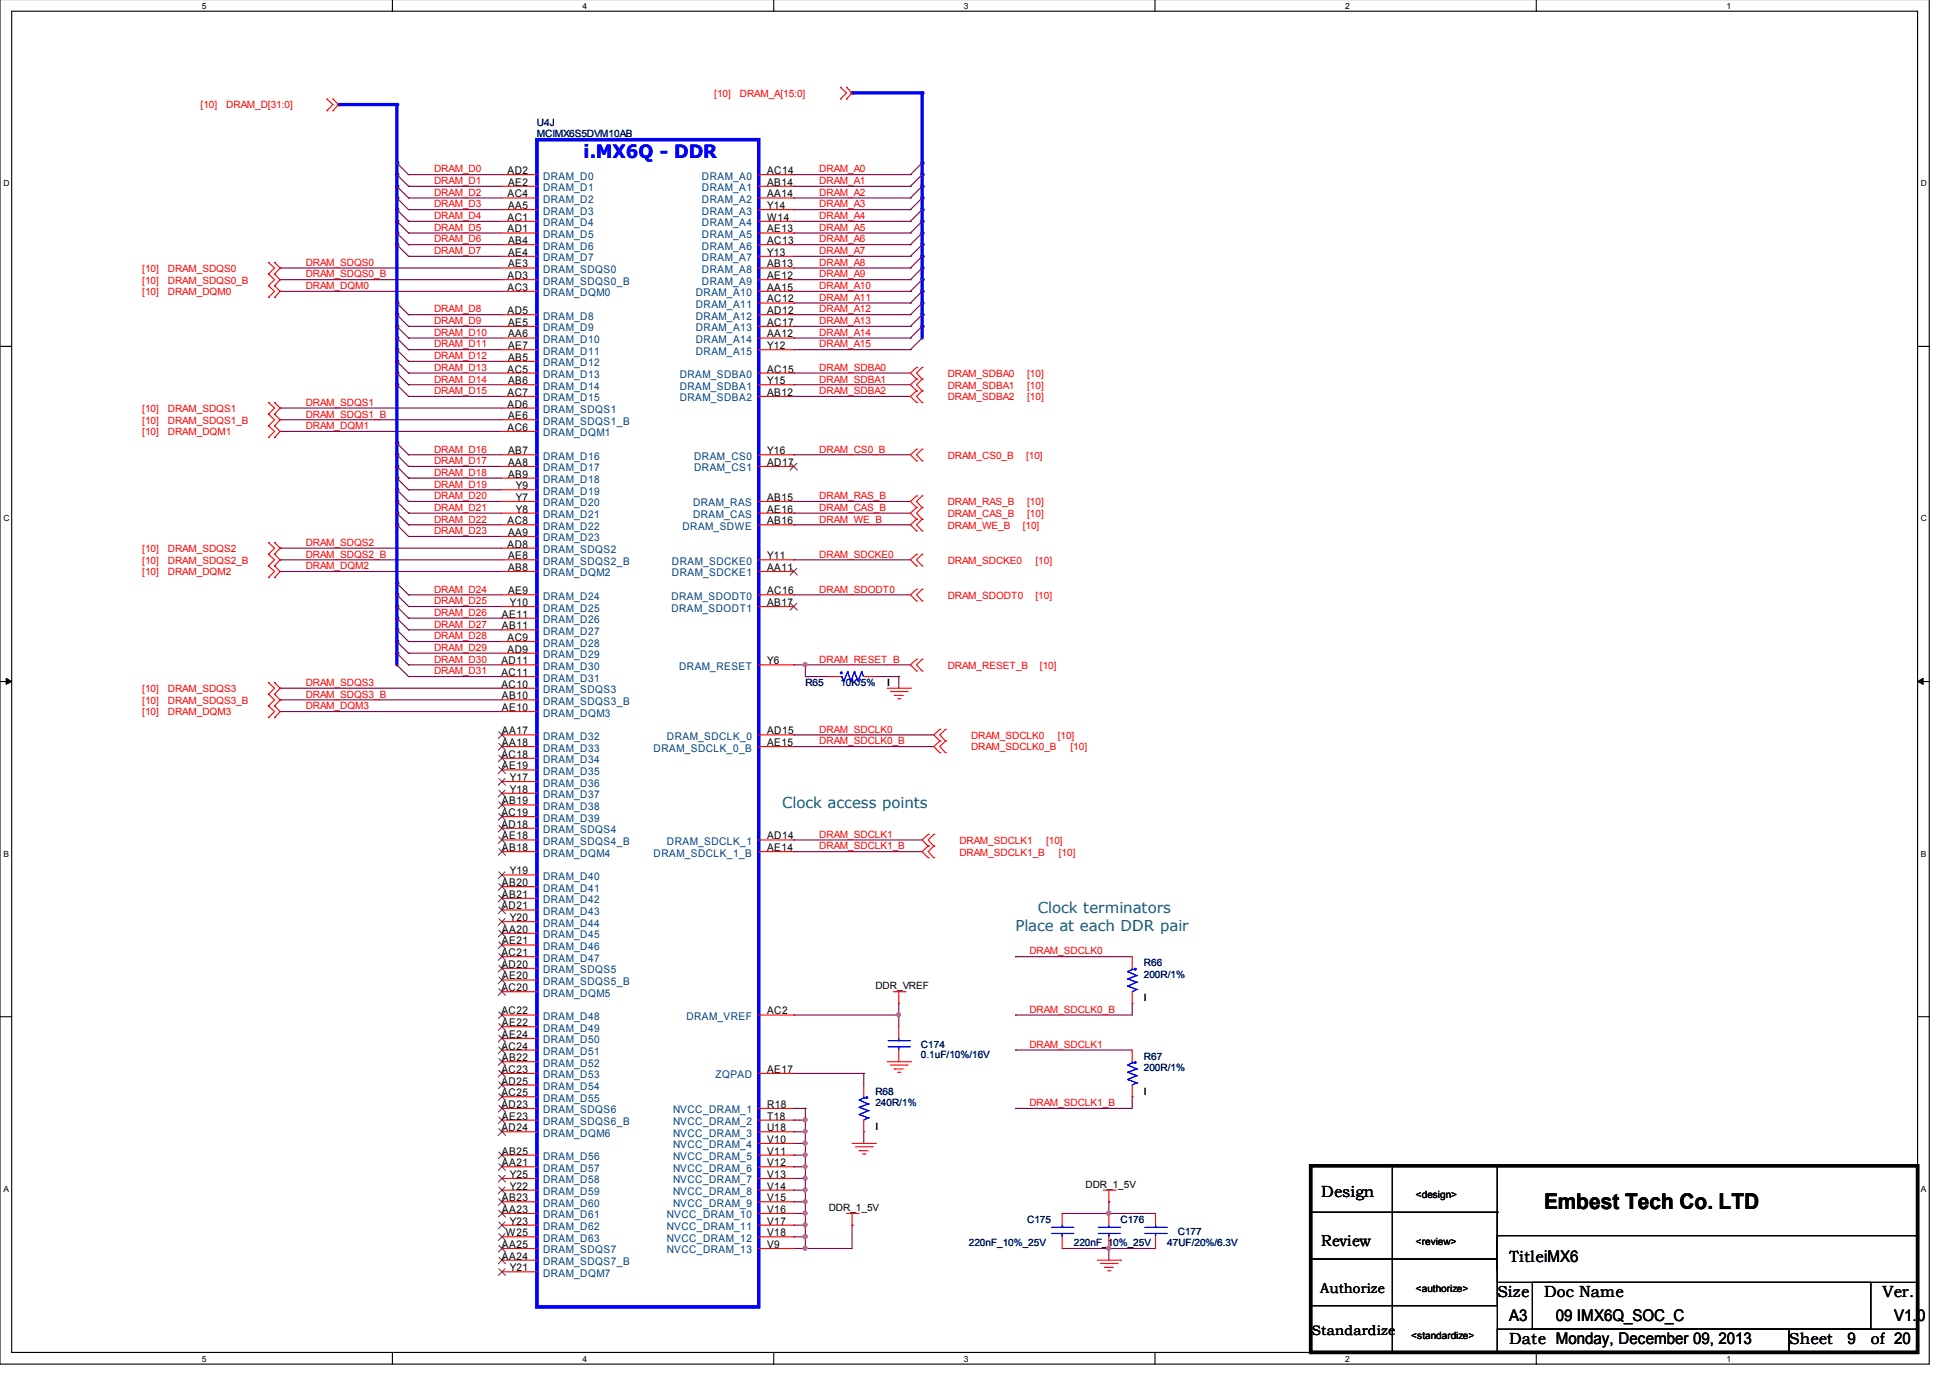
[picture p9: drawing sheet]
<svg xmlns="http://www.w3.org/2000/svg" width="297mm" height="210mm" viewBox="0 0 297 210" stroke-linecap="round" stroke-linejoin="round" font-family="sans-serif">
<defs><g id="words">
<text font-size="3.3" x="235.2" y="184.2">Embest Tech Co. LTD</text>
<text font-size="2.8" fill="#00f" x="88.9" y="24.1">i.MX6Q - DDR</text>
<g font-size="2.5">
<text x="201.3" y="182.4">Design</text>
<text x="228.1" y="197.5">Size</text>
<text x="229.9" y="192.2">TitleiMX6</text>
<text x="235.2" y="197.5">Doc Name</text>
<text x="286.8" y="197.5">Ver.</text>
<text x="229.9" y="201.2">A3</text>
<text x="237" y="201.2">09 IMX6Q_SOC_C</text>
<text x="288.5" y="201.2">V1.0</text>
<text x="229.9" y="204.7">Date Monday, December 09, 2013</text>
<text x="272.5" y="204.7">Sheet</text>
<text x="281.4" y="204.7">9</text>
<text x="285" y="204.7">of 20</text>
</g>
<text font-size="2.4" x="201.3" y="189.8">Review</text>
<g font-size="2.3" fill="#008040">
<text x="119.1" y="123.1">Clock access points</text>
<text x="154.7" y="141.8">Place at each DDR pair</text>
<text x="158.1" y="139.1">Clock terminators</text>
</g>
<g font-size="2.1">
<text x="201.1" y="196.9">Authorize</text>
<text x="199.8" y="203.3">Standardize</text>
</g>
<g font-size="1.6">
<text x="77.3" y="26.5">AD2</text>
<text x="77.4" y="28.3">AE2</text>
<text x="116.8" y="26.5">AC14</text>
<text x="116.8" y="28.3">AB14</text>
<text x="77.3" y="30.1">AC4</text>
<text x="77.3" y="33.6">AC1</text>
<text x="77.3" y="35.4">AD1</text>
<text x="77.4" y="31.8">AA5</text>
<text x="116.8" y="30.1">AA14</text>
<text x="116.8" y="31.8">Y14</text>
<text x="116.8" y="33.6">W14</text>
<text x="116.8" y="35.4">AE13</text>
<text x="77.4" y="40.7">AE3</text>
<text x="77.4" y="37.2">AB4</text>
<text x="77.4" y="39">AE4</text>
<text x="116.8" y="37.2">AC13</text>
<text x="116.8" y="39">Y13</text>
<text x="116.8" y="40.7">AB13</text>
<text x="77.3" y="42.5">AD3</text>
<text x="77.3" y="44.3">AC3</text>
<text x="77.3" y="47.9">AD5</text>
<text x="116.8" y="42.5">AE12</text>
<text x="116.8" y="44.3">AA15</text>
<text x="116.8" y="46.1">AC12</text>
<text x="116.8" y="47.9">AD12</text>
<text x="77.4" y="49.6">AE5</text>
<text x="77.4" y="51.4">AA6</text>
<text x="77.4" y="53.2">AE7</text>
<text x="116.8" y="49.6">AC17</text>
<text x="116.8" y="51.4">AA12</text>
<text x="116.8" y="53.2">Y12</text>
<text x="77.3" y="56.7">AC5</text>
<text x="77.4" y="55">AB5</text>
<text x="77.4" y="58.5">AB6</text>
<text x="116.8" y="56.7">AC15</text>
<text x="116.8" y="58.5">Y15</text>
<text x="77.3" y="62.1">AD6</text>
<text x="77.3" y="60.3">AC7</text>
<text x="77.3" y="65.6">AC6</text>
<text x="77.4" y="63.9">AE6</text>
<text x="116.8" y="60.3">AB12</text>
<text x="77.4" y="69.2">AB7</text>
<text x="77.4" y="71">AA8</text>
<text x="116.8" y="69.2">Y16</text>
<text x="116.8" y="71">AD17</text>
<text x="77.4" y="72.7">AB9</text>
<text x="78.6" y="74.5">Y9</text>
<text x="78.6" y="76.3">Y7</text>
<text x="116.8" y="76.3">AB15</text>
<text x="77.3" y="79.9">AC8</text>
<text x="77.3" y="83.4">AD8</text>
<text x="77.4" y="81.6">AA9</text>
<text x="78.6" y="78.1">Y8</text>
<text x="116.8" y="78.1">AE16</text>
<text x="116.8" y="79.9">AB16</text>
<text x="77.4" y="85.2">AE8</text>
<text x="77.4" y="87">AB8</text>
<text x="116.8" y="85.2">Y11</text>
<text x="116.8" y="87">AA11</text>
<text x="76.5" y="94.1">AE11</text>
<text x="76.5" y="95.9">AB11</text>
<text x="77.4" y="90.5">AE9</text>
<text x="77.6" y="92.3">Y10</text>
<text x="116.8" y="90.5">AC16</text>
<text x="116.8" y="92.3">AB17</text>
<text x="76.4" y="101.2">AD11</text>
<text x="77.3" y="97.6">AC9</text>
<text x="77.3" y="99.4">AD9</text>
<text x="116.8" y="101.2">Y6</text>
<text x="76.4" y="104.7">AC10</text>
<text x="76.4" y="103">AC11</text>
<text x="76.5" y="106.5">AB10</text>
<text x="76.5" y="111.9">AA17</text>
<text x="76.5" y="113.6">AA18</text>
<text x="76.5" y="108.3">AE10</text>
<text x="116.8" y="111.9">AD15</text>
<text x="116.8" y="113.6">AE15</text>
<text x="76.4" y="115.4">AC18</text>
<text x="76.5" y="117.2">AE19</text>
<text x="77.6" y="119">Y17</text>
<text x="76.4" y="124.3">AC19</text>
<text x="76.5" y="122.5">AB19</text>
<text x="77.6" y="120.7">Y18</text>
<text x="76.4" y="126.1">AD18</text>
<text x="76.5" y="129.6">AB18</text>
<text x="76.5" y="127.9">AE18</text>
<text x="116.8" y="127.9">AD14</text>
<text x="116.8" y="129.6">AE14</text>
<text x="76.5" y="135">AB20</text>
<text x="76.5" y="136.8">AB21</text>
<text x="77.6" y="133.2">Y19</text>
<text x="76.4" y="138.5">AD21</text>
<text x="76.5" y="142.1">AA20</text>
<text x="76.5" y="143.9">AE21</text>
<text x="77.6" y="140.3">Y20</text>
<text x="76.4" y="145.6">AC21</text>
<text x="76.4" y="147.4">AD20</text>
<text x="76.5" y="149.2">AE20</text>
<text x="76.4" y="151">AC20</text>
<text x="76.4" y="154.5">AC22</text>
<text x="116.8" y="154.5">AC2</text>
<text x="76.4" y="159.9">AC24</text>
<text x="76.5" y="156.3">AE22</text>
<text x="76.5" y="158.1">AE24</text>
<text x="76.5" y="161.6">AB22</text>
<text x="76.4" y="163.4">AC23</text>
<text x="76.4" y="165.2">AD25</text>
<text x="76.4" y="167">AC25</text>
<text x="116.8" y="163.4">AE17</text>
<text x="76.4" y="168.8">AD23</text>
<text x="76.4" y="172.3">AD24</text>
<text x="76.5" y="170.5">AE23</text>
<text x="116.8" y="168.8">R18</text>
<text x="116.8" y="170.5">T18</text>
<text x="116.8" y="172.3">U18</text>
<text x="76.5" y="175.9">AB25</text>
<text x="76.5" y="177.6">AA21</text>
<text x="77.6" y="179.4">Y25</text>
<text x="116.8" y="174.1">V10</text>
<text x="116.8" y="175.9">V11</text>
<text x="116.8" y="177.6">V12</text>
<text x="116.8" y="179.4">V13</text>
<text x="76.5" y="183">AB23</text>
<text x="76.5" y="184.8">AA23</text>
<text x="77.6" y="181.2">Y22</text>
<text x="116.8" y="181.2">V14</text>
<text x="116.8" y="183">V15</text>
<text x="116.8" y="184.8">V16</text>
<text x="76.5" y="190.1">AA25</text>
<text x="76.5" y="191.9">AA24</text>
<text x="77" y="188.3">W25</text>
<text x="77.6" y="186.5">Y23</text>
<text x="116.8" y="186.5">V17</text>
<text x="116.8" y="188.3">V18</text>
<text x="116.8" y="190.1">V9</text>
<text x="77.6" y="193.6">Y21</text>
</g>
<g font-size="1.6" fill="#004080">
<text x="82.7" y="27.4">DRAM_D0</text>
<text x="82.7" y="29.1">DRAM_D1</text>
<text x="106.9" y="27.4">DRAM_A0</text>
<text x="106.9" y="29.1">DRAM_A1</text>
<text x="82.7" y="30.9">DRAM_D2</text>
<text x="82.7" y="32.7">DRAM_D3</text>
<text x="82.7" y="34.5">DRAM_D4</text>
<text x="106.9" y="30.9">DRAM_A2</text>
<text x="106.9" y="32.7">DRAM_A3</text>
<text x="106.9" y="34.5">DRAM_A4</text>
<text x="82.7" y="36.3">DRAM_D5</text>
<text x="82.7" y="41.6">DRAM_SDQS0</text>
<text x="82.7" y="38">DRAM_D6</text>
<text x="82.7" y="39.8">DRAM_D7</text>
<text x="106.9" y="36.3">DRAM_A5</text>
<text x="106.9" y="38">DRAM_A6</text>
<text x="106.9" y="39.8">DRAM_A7</text>
<text x="106.9" y="41.6">DRAM_A8</text>
<text x="82.7" y="43.4">DRAM_SDQS0_B</text>
<text x="82.7" y="45.1">DRAM_DQM0</text>
<text x="106" y="45.1">DRAM_A10</text>
<text x="106" y="46.9">DRAM_A11</text>
<text x="106.9" y="43.4">DRAM_A9</text>
<text x="82.7" y="48.7">DRAM_D8</text>
<text x="82.7" y="50.5">DRAM_D9</text>
<text x="82.7" y="52.3">DRAM_D10</text>
<text x="106" y="48.7">DRAM_A12</text>
<text x="106" y="50.5">DRAM_A13</text>
<text x="106" y="52.3">DRAM_A14</text>
<text x="82.7" y="54">DRAM_D11</text>
<text x="82.7" y="55.8">DRAM_D12</text>
<text x="82.7" y="57.6">DRAM_D13</text>
<text x="82.7" y="59.4">DRAM_D14</text>
<text x="103.5" y="57.6">DRAM_SDBA0</text>
<text x="103.5" y="59.4">DRAM_SDBA1</text>
<text x="106" y="54">DRAM_A15</text>
<text x="82.7" y="62.9">DRAM_SDQS1</text>
<text x="82.7" y="64.7">DRAM_SDQS1_B</text>
<text x="82.7" y="61.1">DRAM_D15</text>
<text x="103.5" y="61.1">DRAM_SDBA2</text>
<text x="82.7" y="70">DRAM_D16</text>
<text x="82.7" y="71.8">DRAM_D17</text>
<text x="82.7" y="66.5">DRAM_DQM1</text>
<text x="105.7" y="70">DRAM_CS0</text>
<text x="105.7" y="71.8">DRAM_CS1</text>
<text x="82.7" y="73.6">DRAM_D18</text>
<text x="82.7" y="75.4">DRAM_D19</text>
<text x="82.7" y="77.1">DRAM_D20</text>
<text x="105.6" y="77.1">DRAM_RAS</text>
<text x="82.7" y="78.9">DRAM_D21</text>
<text x="82.7" y="80.7">DRAM_D22</text>
<text x="82.7" y="82.5">DRAM_D23</text>
<text x="104" y="80.7">DRAM_SDWE</text>
<text x="105.6" y="78.9">DRAM_CAS</text>
<text x="82.7" y="84.3">DRAM_SDQS2</text>
<text x="82.7" y="86">DRAM_SDQS2_B</text>
<text x="82.7" y="87.8">DRAM_DQM2</text>
<text x="102.4" y="86">DRAM_SDCKE0</text>
<text x="102.4" y="87.8">DRAM_SDCKE1</text>
<text x="82.7" y="91.4">DRAM_D24</text>
<text x="82.7" y="93.1">DRAM_D25</text>
<text x="82.7" y="94.9">DRAM_D26</text>
<text x="102.3" y="91.4">DRAM_SDODT0</text>
<text x="102.3" y="93.1">DRAM_SDODT1</text>
<text x="82.7" y="96.7">DRAM_D27</text>
<text x="82.7" y="98.5">DRAM_D28</text>
<text x="82.7" y="100.3">DRAM_D29</text>
<text x="82.7" y="105.6">DRAM_SDQS3</text>
<text x="82.7" y="107.4">DRAM_SDQS3_B</text>
<text x="82.7" y="102">DRAM_D30</text>
<text x="82.7" y="103.8">DRAM_D31</text>
<text x="103.5" y="102">DRAM_RESET</text>
<text x="82.7" y="112.7">DRAM_D32</text>
<text x="82.7" y="109.1">DRAM_DQM3</text>
<text x="101.6" y="112.7">DRAM_SDCLK_0</text>
<text x="82.7" y="114.5">DRAM_D33</text>
<text x="82.7" y="116.3">DRAM_D34</text>
<text x="82.7" y="118">DRAM_D35</text>
<text x="82.7" y="119.8">DRAM_D36</text>
<text x="99.6" y="114.5">DRAM_SDCLK_0_B</text>
<text x="82.7" y="121.6">DRAM_D37</text>
<text x="82.7" y="123.4">DRAM_D38</text>
<text x="82.7" y="125.2">DRAM_D39</text>
<text x="82.7" y="130.5">DRAM_DQM4</text>
<text x="82.7" y="126.9">DRAM_SDQS4</text>
<text x="82.7" y="128.7">DRAM_SDQS4_B</text>
<text x="99.6" y="130.5">DRAM_SDCLK_1_B</text>
<text x="101.6" y="128.7">DRAM_SDCLK_1</text>
<text x="82.7" y="134">DRAM_D40</text>
<text x="82.7" y="135.8">DRAM_D41</text>
<text x="82.7" y="137.6">DRAM_D42</text>
<text x="82.7" y="139.4">DRAM_D43</text>
<text x="82.7" y="141.2">DRAM_D44</text>
<text x="82.7" y="142.9">DRAM_D45</text>
<text x="82.7" y="144.7">DRAM_D46</text>
<text x="82.7" y="146.5">DRAM_D47</text>
<text x="82.7" y="148.3">DRAM_SDQS5</text>
<text x="82.7" y="150">DRAM_SDQS5_B</text>
<text x="82.7" y="151.8">DRAM_DQM5</text>
<text x="82.7" y="155.4">DRAM_D48</text>
<text x="104.6" y="155.4">DRAM_VREF</text>
<text x="82.7" y="157.2">DRAM_D49</text>
<text x="82.7" y="158.9">DRAM_D50</text>
<text x="82.7" y="160.7">DRAM_D51</text>
<text x="82.7" y="162.5">DRAM_D52</text>
<text x="82.7" y="164.3">DRAM_D53</text>
<text x="82.7" y="166">DRAM_D54</text>
<text x="82.7" y="167.8">DRAM_D55</text>
<text x="109" y="164.3">ZQPAD</text>
<text x="82.7" y="169.6">DRAM_SDQS6</text>
<text x="82.7" y="171.4">DRAM_SDQS6_B</text>
<text x="82.7" y="173.2">DRAM_DQM6</text>
<text x="102.5" y="169.6">NVCC_DRAM_1</text>
<text x="102.5" y="171.4">NVCC_DRAM_2</text>
<text x="102.5" y="173.2">NVCC_DRAM_3</text>
<text x="82.7" y="176.7">DRAM_D56</text>
<text x="82.7" y="178.5">DRAM_D57</text>
<text x="102.5" y="174.9">NVCC_DRAM_4</text>
<text x="102.5" y="176.7">NVCC_DRAM_5</text>
<text x="102.5" y="178.5">NVCC_DRAM_6</text>
<text x="82.7" y="180.3">DRAM_D58</text>
<text x="82.7" y="182">DRAM_D59</text>
<text x="82.7" y="183.8">DRAM_D60</text>
<text x="82.7" y="185.6">DRAM_D61</text>
<text x="101.6" y="185.6">NVCC_DRAM_10</text>
<text x="102.5" y="182">NVCC_DRAM_8</text>
<text x="102.5" y="183.8">NVCC_DRAM_9</text>
<text x="102.5" y="180.3">NVCC_DRAM_7</text>
<text x="82.7" y="190.9">DRAM_SDQS7</text>
<text x="82.7" y="187.4">DRAM_D62</text>
<text x="82.7" y="189.2">DRAM_D63</text>
<text x="101.6" y="187.4">NVCC_DRAM_11</text>
<text x="101.6" y="189.2">NVCC_DRAM_12</text>
<text x="101.6" y="190.9">NVCC_DRAM_13</text>
<text x="82.7" y="192.7">DRAM_SDQS7_B</text>
<text x="82.7" y="194.5">DRAM_DQM7</text>
</g>
<g font-size="1.5" fill="#f00">
<text x="30.6" y="16.5">[10]</text>
<text x="34.5" y="16.5">DRAM_D[31:0]</text>
<text x="108.8" y="14.7">[10]</text>
<text x="112.7" y="14.7">DRAM_A[15:0]</text>
<text x="66.1" y="26.3">DRAM_D0</text>
<text x="66.1" y="28">DRAM_D1</text>
<text x="66.1" y="29.8">DRAM_D2</text>
<text x="124.8" y="26.3">DRAM_A0</text>
<text x="124.8" y="28">DRAM_A1</text>
<text x="124.8" y="29.8">DRAM_A2</text>
<text x="66.1" y="31.6">DRAM_D3</text>
<text x="66.1" y="33.4">DRAM_D4</text>
<text x="66.1" y="35.2">DRAM_D5</text>
<text x="124.8" y="31.6">DRAM_A3</text>
<text x="124.8" y="33.4">DRAM_A4</text>
<text x="124.8" y="35.2">DRAM_A5</text>
<text x="21.7" y="41.4">[10]</text>
<text x="25.6" y="41.4">DRAM_SDQS0</text>
<text x="46.6" y="40.5">DRAM_SDQS0</text>
<text x="66.1" y="36.9">DRAM_D6</text>
<text x="66.1" y="38.7">DRAM_D7</text>
<text x="124.8" y="36.9">DRAM_A6</text>
<text x="124.8" y="38.7">DRAM_A7</text>
<text x="124.8" y="40.5">DRAM_A8</text>
<text x="21.7" y="43.2">[10]</text>
<text x="21.7" y="45">[10]</text>
<text x="25.6" y="43.2">DRAM_SDQS0_B</text>
<text x="25.6" y="45">DRAM_DQM0</text>
<text x="46.6" y="44">DRAM_DQM0</text>
<text x="46.6" y="42.3">DRAM_SDQS0_B</text>
<text x="66.1" y="47.6">DRAM_D8</text>
<text x="124.8" y="42.3">DRAM_A9</text>
<text x="124.8" y="44">DRAM_A10</text>
<text x="124.8" y="45.8">DRAM_A11</text>
<text x="124.8" y="47.6">DRAM_A12</text>
<text x="66.1" y="49.4">DRAM_D9</text>
<text x="66.1" y="51.2">DRAM_D10</text>
<text x="66.1" y="52.9">DRAM_D11</text>
<text x="124.8" y="49.4">DRAM_A13</text>
<text x="124.8" y="51.2">DRAM_A14</text>
<text x="124.8" y="52.9">DRAM_A15</text>
<text x="66.1" y="54.7">DRAM_D12</text>
<text x="66.1" y="56.5">DRAM_D13</text>
<text x="66.1" y="58.3">DRAM_D14</text>
<text x="124.8" y="56.5">DRAM_SDBA0</text>
<text x="124.8" y="58.3">DRAM_SDBA1</text>
<text x="144.4" y="59.2">DRAM_SDBA1</text>
<text x="144.4" y="57.4">DRAM_SDBA0</text>
<text x="156.5" y="59.2">[10]</text>
<text x="156.5" y="57.4">[10]</text>
<text x="21.7" y="62.8">[10]</text>
<text x="21.7" y="64.5">[10]</text>
<text x="25.6" y="62.8">DRAM_SDQS1</text>
<text x="25.6" y="64.5">DRAM_SDQS1_B</text>
<text x="46.6" y="65.4">DRAM_DQM1</text>
<text x="46.6" y="61.8">DRAM_SDQS1</text>
<text x="46.6" y="63.6">DRAM_SDQS1_B</text>
<text x="66.1" y="60">DRAM_D15</text>
<text x="124.8" y="60">DRAM_SDBA2</text>
<text x="144.4" y="61">DRAM_SDBA2</text>
<text x="156.5" y="61">[10]</text>
<text x="21.7" y="66.3">[10]</text>
<text x="25.6" y="66.3">DRAM_DQM1</text>
<text x="66.1" y="68.9">DRAM_D16</text>
<text x="66.1" y="70.7">DRAM_D17</text>
<text x="124.8" y="68.9">DRAM_CS0_B</text>
<text x="144.4" y="69.9">DRAM_CS0_B</text>
<text x="156.3" y="69.9">[10]</text>
<text x="66.1" y="72.5">DRAM_D18</text>
<text x="66.1" y="74.3">DRAM_D19</text>
<text x="66.1" y="76">DRAM_D20</text>
<text x="66.1" y="77.8">DRAM_D21</text>
<text x="124.8" y="76">DRAM_RAS_B</text>
<text x="124.8" y="77.8">DRAM_CAS_B</text>
<text x="144.4" y="77">DRAM_RAS_B</text>
<text x="156.5" y="77">[10]</text>
<text x="46.6" y="83.2">DRAM_SDQS2</text>
<text x="66.1" y="79.6">DRAM_D22</text>
<text x="66.1" y="81.4">DRAM_D23</text>
<text x="124.8" y="79.6">DRAM_WE_B</text>
<text x="144.4" y="80.5">DRAM_WE_B</text>
<text x="144.4" y="78.8">DRAM_CAS_B</text>
<text x="155.8" y="80.5">[10]</text>
<text x="156.5" y="78.8">[10]</text>
<text x="21.7" y="84.1">[10]</text>
<text x="21.7" y="85.9">[10]</text>
<text x="21.7" y="87.6">[10]</text>
<text x="25.6" y="84.1">DRAM_SDQS2</text>
<text x="25.6" y="85.9">DRAM_SDQS2_B</text>
<text x="25.6" y="87.6">DRAM_DQM2</text>
<text x="46.6" y="86.7">DRAM_DQM2</text>
<text x="46.6" y="84.9">DRAM_SDQS2_B</text>
<text x="124.8" y="84.9">DRAM_SDCKE0</text>
<text x="144.4" y="85.9">DRAM_SDCKE0</text>
<text x="157.7" y="85.9">[10]</text>
<text x="66.1" y="90.3">DRAM_D24</text>
<text x="66.1" y="92">DRAM_D25</text>
<text x="66.1" y="93.8">DRAM_D26</text>
<text x="66.1" y="95.6">DRAM_D27</text>
<text x="124.8" y="90.3">DRAM_SDODT0</text>
<text x="144.4" y="91.2">DRAM_SDODT0</text>
<text x="157.7" y="91.2">[10]</text>
<text x="66.1" y="97.4">DRAM_D28</text>
<text x="66.1" y="99.2">DRAM_D29</text>
<text x="66.1" y="100.9">DRAM_D30</text>
<text x="124.8" y="100.9">DRAM_RESET_B</text>
<text x="144.4" y="101.9">DRAM_RESET_B</text>
<text x="158.4" y="101.9">[10]</text>
<text x="21.7" y="105.4">[10]</text>
<text x="21.7" y="107.2">[10]</text>
<text x="25.6" y="105.4">DRAM_SDQS3</text>
<text x="25.6" y="107.2">DRAM_SDQS3_B</text>
<text x="46.6" y="104.5">DRAM_SDQS3</text>
<text x="46.6" y="106.3">DRAM_SDQS3_B</text>
<text x="66.1" y="102.7">DRAM_D31</text>
<text x="21.7" y="109">[10]</text>
<text x="25.6" y="109">DRAM_DQM3</text>
<text x="46.6" y="108">DRAM_DQM3</text>
<text x="124.8" y="113.4">DRAM_SDCLK0_B</text>
<text x="124.8" y="111.6">DRAM_SDCLK0</text>
<text x="147.9" y="112.5">DRAM_SDCLK0</text>
<text x="161.1" y="112.5">[10]</text>
<text x="147.9" y="114.3">DRAM_SDCLK0_B</text>
<text x="163.1" y="114.3">[10]</text>
<text x="124.8" y="127.6">DRAM_SDCLK1</text>
<text x="124.8" y="129.4">DRAM_SDCLK1_B</text>
<text x="146.1" y="128.5">DRAM_SDCLK1</text>
<text x="146.1" y="130.3">DRAM_SDCLK1_B</text>
<text x="159.3" y="128.5">[10]</text>
<text x="161.3" y="130.3">[10]</text>
<text x="156.8" y="145.4">DRAM_SDCLK0</text>
<text x="156.8" y="154.3">DRAM_SDCLK0_B</text>
<text x="156.8" y="159.6">DRAM_SDCLK1</text>
<text x="156.8" y="168.5">DRAM_SDCLK1_B</text>
</g>
<g font-size="1.5" fill="#000080">
<text x="81.8" y="19.1">U4J</text>
<text x="81.8" y="20.9">MCIMX6S5DVM10AB</text>
<text x="122.7" y="104.5">R65</text>
<text x="128" y="104.5">10K/5%</text>
<text x="174.2" y="147.2">R66</text>
<text x="174.2" y="148.9">200R/1%</text>
<text x="140.3" y="159.6">C174</text>
<text x="140.3" y="161.2">0.1uF/10%/16V</text>
<text x="174.2" y="161.4">R67</text>
<text x="133.3" y="166.7">R68</text>
<text x="174.2" y="163.2">200R/1%</text>
<text x="133.3" y="168.5">240R/1%</text>
<text x="147.6" y="189.8">220nF_10%_25V</text>
<text x="156.5" y="186.3">C175</text>
<text x="163.6" y="189.8">220nF_10%_25V</text>
<text x="170.7" y="186.3">C176</text>
<text x="177.8" y="189.8">47UF/20%/6.3V</text>
<text x="179.4" y="188.1">C177</text>
</g>
<g font-size="1.5">
<text x="135.1" y="104.5">I</text>
<text x="133.3" y="150.7">DDR_VREF</text>
<text x="174.2" y="152.5">I</text>
<text x="174.2" y="166.7">I</text>
<text x="133.3" y="172.1">I</text>
<text x="126.2" y="184.5">DDR_1_5V</text>
<text x="165.4" y="180.9">DDR_1_5V</text>
<text x="215.6" y="182.6">&lt;design&gt;</text>
<text x="215.6" y="189.7">&lt;review&gt;</text>
<text x="215.6" y="196.8">&lt;authorize&gt;</text>
<text x="215" y="203.9">&lt;standardize&gt;</text>
</g>
<g font-size="1.3">
<text x="30.7" y="1.4">5</text>
<text x="88.7" y="1.4">4</text>
<text x="146.8" y="1.4">3</text>
<text x="204.9" y="1.4">2</text>
<text x="263" y="1.4">1</text>
<text x=".5" y="28.4">D</text>
<text x="292.6" y="28.4">D</text>
<text x=".5" y="79.4">C</text>
<text x="292.6" y="79.4">C</text>
<text x=".5" y="130.5">B</text>
<text x="292.6" y="130.5">B</text>
<text x=".5" y="181.5">A</text>
<text x="292.6" y="181.5">A</text>
<text x="30.7" y="207.4">5</text>
<text x="88.7" y="207.4">4</text>
<text x="146.8" y="207.4">3</text>
<text x="204.9" y="207.4">2</text>
<text x="263" y="207.4">1</text>
</g>
</g></defs>
<path d="M0 -.1v207.9h293.9v-207.9M1.8 1.7h290.3v204.3h-290.3z" fill="none" stroke="#000" stroke-width=".17"/>
<g fill="#fff">
<path d="M30.7 .2h.6v1.3h-.6z"/>
<path d="M30.7 206.3h.6v1.3h-.6z"/>
</g>
<path d="M59.8 -.1v1.8M59.8 206v1.8" fill="none" stroke="#000" stroke-width=".17"/>
<g fill="#fff">
<path d="M88.7 .2h.6v1.3h-.6z"/>
<path d="M88.7 206.3h.6v1.3h-.6z"/>
</g>
<path d="M117.9 -.1v1.8M117.9 206v1.8" fill="none" stroke="#000" stroke-width=".17"/>
<g fill="#fff">
<path d="M146.8 .2h.6v1.3h-.6z"/>
<path d="M146.8 206.3h.6v1.3h-.6z"/>
</g>
<path d="M175.9 -.1v1.8M175.9 206v1.8" fill="none" stroke="#000" stroke-width=".17"/>
<g fill="#fff">
<path d="M204.9 .2h.6v1.3h-.6z"/>
<path d="M204.9 206.3h.6v1.3h-.6z"/>
</g>
<path d="M234 -.1v1.8M234 206v1.8" fill="none" stroke="#000" stroke-width=".17"/>
<g fill="#fff">
<path d="M263 .2h.6v1.3h-.6z"/>
<path d="M263 206.3h.6v1.3h-.6z"/>
<path d="M.5 27.2h.9v1.3h-.9z"/>
<path d="M292.6 27.2h.9v1.3h-.9z"/>
<path d="M.5 78.2h.9v1.4h-.9z"/>
<path d="M292.6 78.2h.9v1.4h-.9z"/>
</g>
<path d="M0 52.8h1.8M292.1 52.8h1.8" fill="none" stroke="#000" stroke-width=".17"/>
<g fill="#fff">
<path d="M.5 129.3h.8v1.4h-.8z"/>
<path d="M292.6 129.3h.8v1.4h-.8z"/>
</g>
<path d="M0 103.8h1.8M292.1 103.8h1.8" fill="none" stroke="#000" stroke-width=".17"/>
<path d="M.9 103.3l.9 .5-.9 .4zM292.1 103.8l.8-.5v.9z" fill="#000" stroke="#000" stroke-width=".15"/>
<g fill="#fff">
<path d="M.5 180.4h.7v1.3h-.7z"/>
<path d="M292.6 180.4h.7v1.3h-.7z"/>
</g>
<path d="M0 154.9h1.8M292.1 154.9h1.8" fill="none" stroke="#000" stroke-width=".17"/>
<g fill="none" stroke="#800040" stroke-width=".17">
<path d="M62.2 26.6h.1M62.2 28.4h.1M62.2 30.2h.1M62.2 31.9h.1M62.2 33.7h.1M62.2 35.5h.1M62.2 37.3h.1M62.2 39h.1M62.2 26.6h14.3M62.2 28.4h14.3M62.2 30.2h14.3M62.2 31.9h14.3"/>
<path d="M62.2 33.7h14.3M62.2 35.5h14.3M62.2 37.3h14.3M62.2 39h14.3M42.7 40.8h.1M42.7 44.4h.1M42.7 42.6h.1M42.7 40.8h33.8M42.7 44.4h33.8M42.7 42.6h33.8M62.2 47.9h.1M62.2 49.7h.1"/>
<path d="M62.2 51.5h.1M62.2 53.3h.1M62.2 55h.1M62.2 56.8h.1M62.2 58.6h.1M62.2 47.9h14.3M62.2 49.7h14.3M62.2 51.5h14.3M62.2 53.3h14.3M62.2 55h14.3M62.2 56.8h14.3M62.2 58.6h14.3"/>
<path d="M120.9 56.8h.1M120.9 58.6h.1M120.9 56.8h17.8M120.9 58.6h17.8M42.7 65.7h.1M42.7 62.2h.1M42.7 65.7h33.8M42.7 62.2h33.8M62.2 60.4h.1M62.2 69.3h.1M62.2 71h.1M62.2 72.8h.1"/>
<path d="M62.2 74.6h.1M62.2 76.4h.1M62.2 78.2h.1M62.2 79.9h.1M62.2 60.4h14.3M62.2 69.3h14.3M62.2 71h14.3M62.2 72.8h14.3M62.2 74.6h14.3M62.2 76.4h14.3M62.2 78.2h14.3M62.2 79.9h14.3"/>
<path d="M120.9 60.4h.1M120.9 69.3h.1M120.9 76.4h.1M120.9 78.2h.1M120.9 79.9h.1M120.9 60.4h17.8M120.9 69.3h17.8M120.9 76.4h17.8M120.9 78.2h17.8M120.9 79.9h17.8M42.7 83.5h.1M42.7 87.1h.1"/>
<path d="M42.7 85.3h.1M42.7 83.5h33.8M42.7 87.1h33.8M42.7 85.3h33.8M62.2 81.7h.1M62.2 90.6h.1M62.2 92.4h.1M62.2 94.2h.1M62.2 95.9h.1M62.2 97.7h.1M62.2 99.5h.1M62.2 81.7h14.3"/>
<path d="M62.2 90.6h14.3M62.2 92.4h14.3M62.2 94.2h14.3M62.2 95.9h14.3M62.2 97.7h14.3M62.2 99.5h14.3M120.9 85.3h.1M120.9 90.6h.1M120.9 90.6h17.8M120.9 85.3h17.8M42.7 104.8h.1M42.7 108.4h.1"/>
<path d="M42.7 106.6h.1M42.7 104.8h33.8M42.7 108.4h33.8M42.7 106.6h33.8M62.2 101.3h.1M62.2 103.1h.1M62.2 101.3h14.3M62.2 103.1h14.3M120.9 113.7h.1M120.9 111.9h.1M120.9 113.7h21.3M120.9 111.9h21.3"/>
<path d="M122.7 101.3h.1M122.7 101.3h16M120.9 127.9h.1M120.9 129.7h.1M120.9 127.9h19.6M120.9 129.7h19.6M120.9 154.6h.1M120.9 154.6h16M136.9 152.8h.1M136.9 154.6h.1M136.9 152.8v3.6M154.7 145.7h.1"/>
<path d="M154.7 154.6h.1M154.7 159.9h.1M154.7 145.7h17.8M154.7 159.9h17.8M172.5 152.8h.1M172.5 152.8v1.8h-17.8M120.9 179.5h.1M120.9 177.7h.1M120.9 176h.1M120.9 174.2h.1M120.9 172.4h.1M120.9 170.6h.1"/>
<path d="M120.9 168.8h.1M120.9 163.5h.1M120.9 168.8h1.8M120.9 177.7h1.8M120.9 174.2h1.8M120.9 172.4h1.8M120.9 170.6h1.8M120.9 163.5h10.7M122.7 177.7h.1M122.7 174.2h.1M122.7 172.4h.1M122.7 172.4v3.6h-1.8"/>
<path d="M122.7 177.7v1.8h-1.8M131.6 163.5h.1M131.6 163.5v1.8M154.7 168.8h.1M172.5 167.1h.1M172.5 167.1v1.7h-17.8M120.9 181.3h.1M120.9 188.4h.1M120.9 186.6h.1M120.9 184.8h.1M120.9 183.1h.1M120.9 181.3h1.8"/>
<path d="M120.9 188.4h1.8M120.9 186.6h1.8M120.9 184.8h1.8M120.9 183.1h1.8M122.7 186.6h.1M122.7 188.4h.1M122.7 186.6v3.6M129.8 186.6h.1M129.8 186.6v3.6"/>
</g>
<g fill="#f0f" stroke="#f0f" stroke-width=".17">
<circle cx="122.6" cy="188.4" r=".3"/>
<circle cx="122.6" cy="186.6" r=".3"/>
<circle cx="122.6" cy="179.5" r=".3"/>
<circle cx="122.6" cy="177.7" r=".3"/>
<circle cx="122.6" cy="174.1" r=".3"/>
<circle cx="122.6" cy="172.4" r=".3"/>
<circle cx="122.6" cy="101.2" r=".3"/>
<circle cx="136.9" cy="154.6" r=".3"/>
</g>
<path d="M60.5 15.9v8.9" fill="none" stroke="#00f" stroke-width=".51"/>
<circle cx="60.5" cy="15.9" r=".25" fill="#00f"/>
<path d="M60.5 24.8v1.8" fill="none" stroke="#00f" stroke-width=".51"/>
<circle cx="60.5" cy="24.8" r=".25" fill="#00f"/>
<path d="M60.5 37.3v8.9" fill="none" stroke="#00f" stroke-width=".51"/>
<circle cx="60.5" cy="37.3" r=".25" fill="#00f"/>
<path d="M60.5 55v1.8" fill="none" stroke="#00f" stroke-width=".51"/>
<circle cx="60.5" cy="55" r=".25" fill="#00f"/>
<path d="M60.5 56.8v1.8" fill="none" stroke="#00f" stroke-width=".51"/>
<circle cx="60.5" cy="56.8" r=".25" fill="#00f"/>
<path d="M60.5 67.5v1.8" fill="none" stroke="#00f" stroke-width=".51"/>
<circle cx="60.5" cy="67.5" r=".25" fill="#00f"/>
<path d="M60.5 71v1.8" fill="none" stroke="#00f" stroke-width=".51"/>
<circle cx="60.5" cy="71" r=".25" fill="#00f"/>
<path d="M60.5 74.6v1.8" fill="none" stroke="#00f" stroke-width=".51"/>
<circle cx="60.5" cy="74.6" r=".25" fill="#00f"/>
<path d="M60.5 76.4v1.8" fill="none" stroke="#00f" stroke-width=".51"/>
<circle cx="60.5" cy="76.4" r=".25" fill="#00f"/>
<path d="M60.5 88.8v1.8" fill="none" stroke="#00f" stroke-width=".51"/>
<circle cx="60.5" cy="88.8" r=".25" fill="#00f"/>
<path d="M60.5 90.6v1.8" fill="none" stroke="#00f" stroke-width=".51"/>
<circle cx="60.5" cy="90.6" r=".25" fill="#00f"/>
<path d="M60.5 97.7v1.8" fill="none" stroke="#00f" stroke-width=".51"/>
<circle cx="60.5" cy="97.7" r=".25" fill="#00f"/>
<path d="M42.7 63.9h.1M42.7 63.9h33.8M122.7 181.3h.1M122.7 181.3v1.8" fill="none" stroke="#800040" stroke-width=".17"/>
<circle cx="122.6" cy="181.2" r=".3" fill="#f0f" stroke="#f0f" stroke-width=".17"/>
<path d="M60.5 99.5v1.8" fill="none" stroke="#00f" stroke-width=".51"/>
<circle cx="60.5" cy="99.5" r=".25" fill="#00f"/>
<path d="M60.5 92.4v1.8" fill="none" stroke="#00f" stroke-width=".51"/>
<circle cx="60.5" cy="92.4" r=".25" fill="#00f"/>
<path d="M60.5 95.9v1.8" fill="none" stroke="#00f" stroke-width=".51"/>
<circle cx="60.5" cy="95.9" r=".25" fill="#00f"/>
<path d="M60.5 94.2v1.7" fill="none" stroke="#00f" stroke-width=".51"/>
<circle cx="60.5" cy="94.2" r=".25" fill="#00f"/>
<path d="M60.5 79.9v8.9" fill="none" stroke="#00f" stroke-width=".51"/>
<circle cx="60.5" cy="79.9" r=".25" fill="#00f"/>
<path d="M60.5 78.2v1.7" fill="none" stroke="#00f" stroke-width=".51"/>
<circle cx="60.5" cy="78.2" r=".25" fill="#00f"/>
<path d="M60.5 72.8v1.8" fill="none" stroke="#00f" stroke-width=".51"/>
<circle cx="60.5" cy="72.8" r=".25" fill="#00f"/>
<path d="M60.5 69.3v1.7" fill="none" stroke="#00f" stroke-width=".51"/>
<circle cx="60.5" cy="69.3" r=".25" fill="#00f"/>
<path d="M60.5 58.6v8.9" fill="none" stroke="#00f" stroke-width=".51"/>
<circle cx="60.5" cy="58.6" r=".25" fill="#00f"/>
<path d="M60.5 46.2v1.7" fill="none" stroke="#00f" stroke-width=".51"/>
<circle cx="60.5" cy="46.2" r=".25" fill="#00f"/>
<path d="M60.5 49.7v1.8" fill="none" stroke="#00f" stroke-width=".51"/>
<circle cx="60.5" cy="49.7" r=".25" fill="#00f"/>
<path d="M60.5 53.3v1.7" fill="none" stroke="#00f" stroke-width=".51"/>
<circle cx="60.5" cy="53.3" r=".25" fill="#00f"/>
<path d="M60.5 51.5v1.8" fill="none" stroke="#00f" stroke-width=".51"/>
<circle cx="60.5" cy="51.5" r=".25" fill="#00f"/>
<path d="M60.5 47.9v1.8" fill="none" stroke="#00f" stroke-width=".51"/>
<circle cx="60.5" cy="47.9" r=".25" fill="#00f"/>
<path d="M60.5 28.4v1.8" fill="none" stroke="#00f" stroke-width=".51"/>
<circle cx="60.5" cy="28.4" r=".25" fill="#00f"/>
<path d="M60.5 31.9v1.8" fill="none" stroke="#00f" stroke-width=".51"/>
<circle cx="60.5" cy="31.9" r=".25" fill="#00f"/>
<path d="M60.5 35.5v1.8" fill="none" stroke="#00f" stroke-width=".51"/>
<circle cx="60.5" cy="35.5" r=".25" fill="#00f"/>
<path d="M60.5 33.7v1.8" fill="none" stroke="#00f" stroke-width=".51"/>
<circle cx="60.5" cy="33.7" r=".25" fill="#00f"/>
<path d="M60.5 30.2v1.7" fill="none" stroke="#00f" stroke-width=".51"/>
<circle cx="60.5" cy="30.2" r=".25" fill="#00f"/>
<path d="M60.5 26.6v1.8" fill="none" stroke="#00f" stroke-width=".51"/>
<circle cx="60.5" cy="26.6" r=".25" fill="#00f"/>
<g fill="none" stroke="#800040" stroke-width=".17">
<path d="M120.9 26.6h.1M120.9 28.4h.1M120.9 30.2h.1M120.9 31.9h.1M120.9 33.7h.1M120.9 35.5h.1M120.9 37.3h.1M120.9 39h.1M120.9 26.6h17.8M120.9 28.4h17.8M120.9 30.2h17.8M120.9 31.9h17.8"/>
<path d="M120.9 33.7h17.8M120.9 35.5h17.8M120.9 37.3h17.8M120.9 39h17.8M120.9 40.8h.1M120.9 42.6h.1M120.9 44.4h.1M120.9 46.2h.1M120.9 47.9h.1M120.9 49.7h.1M120.9 51.5h.1M120.9 53.3h.1"/>
<path d="M120.9 40.8h17.8M120.9 42.6h17.8M120.9 44.4h17.8M120.9 46.2h17.8M120.9 47.9h17.8M120.9 49.7h17.8M120.9 51.5h17.8M120.9 53.3h17.8"/>
</g>
<path d="M140.5 49.7v1.8" fill="none" stroke="#00f" stroke-width=".51"/>
<circle cx="140.5" cy="49.7" r=".25" fill="#00f"/>
<path d="M140.5 28.4v1.8" fill="none" stroke="#00f" stroke-width=".51"/>
<circle cx="140.5" cy="28.4" r=".25" fill="#00f"/>
<path d="M140.5 31.9v1.8" fill="none" stroke="#00f" stroke-width=".51"/>
<circle cx="140.5" cy="31.9" r=".25" fill="#00f"/>
<path d="M140.5 30.2v1.7" fill="none" stroke="#00f" stroke-width=".51"/>
<circle cx="140.5" cy="30.2" r=".25" fill="#00f"/>
<path d="M140.5 35.5v1.8" fill="none" stroke="#00f" stroke-width=".51"/>
<circle cx="140.5" cy="35.5" r=".25" fill="#00f"/>
<path d="M140.5 33.7v1.8" fill="none" stroke="#00f" stroke-width=".51"/>
<circle cx="140.5" cy="33.7" r=".25" fill="#00f"/>
<path d="M140.5 39v1.8" fill="none" stroke="#00f" stroke-width=".51"/>
<circle cx="140.5" cy="39" r=".25" fill="#00f"/>
<path d="M140.5 37.3v1.7" fill="none" stroke="#00f" stroke-width=".51"/>
<circle cx="140.5" cy="37.3" r=".25" fill="#00f"/>
<path d="M140.5 40.8v1.8" fill="none" stroke="#00f" stroke-width=".51"/>
<circle cx="140.5" cy="40.8" r=".25" fill="#00f"/>
<path d="M140.5 44.4v1.8" fill="none" stroke="#00f" stroke-width=".51"/>
<circle cx="140.5" cy="44.4" r=".25" fill="#00f"/>
<path d="M140.5 42.6v1.8" fill="none" stroke="#00f" stroke-width=".51"/>
<circle cx="140.5" cy="42.6" r=".25" fill="#00f"/>
<path d="M140.5 47.9v1.8" fill="none" stroke="#00f" stroke-width=".51"/>
<circle cx="140.5" cy="47.9" r=".25" fill="#00f"/>
<path d="M140.5 46.2v1.7" fill="none" stroke="#00f" stroke-width=".51"/>
<circle cx="140.5" cy="46.2" r=".25" fill="#00f"/>
<g fill="none" stroke="#800040" stroke-width=".17">
<path d="M120.9 101.3h.1M120.9 101.3h1.8M122.7 103.1h.1M122.7 101.3h.1M122.7 101.3v1.8M122.7 103.1h3.5M133.3 103.1h.1M133.3 103.1h3.6M122.7 170.6h.1M122.7 168.8h.1M122.7 176h.1M122.7 179.5h.1"/>
<path d="M122.7 168.8v3.6M122.7 176v1.7M122.7 179.5v1.8M131.6 172.4h.1M131.6 172.4v1.8M120.9 190.2h.1M120.9 190.2h8.9M122.7 190.2h.1M122.7 183.1h.1M122.7 184.8h.1M122.7 183.1v3.5M161.8 190.2h.1"/>
<path d="M161.8 184.8h.1M161.8 190.2h14.2M161.8 184.8h14.2M168.9 190.2h.1M168.9 183.1h.1M168.9 184.8h.1M168.9 183.1v1.7M168.9 190.2v1.8"/>
</g>
<g fill="#f0f" stroke="#f0f" stroke-width=".17">
<circle cx="122.6" cy="190.1" r=".3"/>
<circle cx="122.6" cy="170.6" r=".3"/>
<circle cx="122.6" cy="175.9" r=".3"/>
<circle cx="122.6" cy="183" r=".3"/>
<circle cx="168.9" cy="190.1" r=".3"/>
<circle cx="168.9" cy="184.8" r=".3"/>
<circle cx="122.6" cy="184.8" r=".3"/>
</g>
<path d="M51.6 15.9h8.9" fill="none" stroke="#00f" stroke-width=".51"/>
<circle cx="51.6" cy="15.9" r=".25" fill="#00f"/>
<path d="M140.5 24.8v1.8" fill="none" stroke="#00f" stroke-width=".51"/>
<circle cx="140.5" cy="24.8" r=".25" fill="#00f"/>
<path d="M140.5 14.2v10.6" fill="none" stroke="#00f" stroke-width=".51"/>
<circle cx="140.5" cy="14.2" r=".25" fill="#00f"/>
<path d="M140.5 26.6v1.8" fill="none" stroke="#00f" stroke-width=".51"/>
<circle cx="140.5" cy="26.6" r=".25" fill="#00f"/>
<path d="M129.8 14.2h10.7" fill="none" stroke="#00f" stroke-width=".51"/>
<circle cx="129.8" cy="14.2" r=".25" fill="#00f"/>
<g fill="none" stroke="#800040" stroke-width=".17">
<path d="M60.5 24.8h.1M60.5 26.6h.1M60.5 28.4h.1M60.5 30.2h.1M60.5 31.9h.1M60.5 33.7h.1M60.5 35.5h.1M60.5 37.3h.1M60.5 24.8l1.7 1.8M60.5 26.6l1.7 1.8M60.5 28.4l1.7 1.8M60.5 30.2l1.7 1.7"/>
<path d="M60.5 31.9l1.7 1.8M60.5 33.7l1.7 1.8M60.5 35.5l1.7 1.8M60.5 37.3l1.7 1.7M138.7 26.6h.1M138.7 28.4h.1M138.7 30.2h.1M138.7 31.9h.1M138.7 33.7h.1M138.7 35.5h.1M138.7 37.3h.1M138.7 39h.1"/>
<path d="M140.5 24.8l-1.8 1.8M140.5 26.6l-1.8 1.8M140.5 28.4l-1.8 1.8M140.5 30.2l-1.8 1.7M140.5 31.9l-1.8 1.8M140.5 33.7l-1.8 1.8M140.5 35.5l-1.8 1.8M140.5 37.3l-1.8 1.7M140.5 39l-1.8 1.8M60.5 46.2h.1M60.5 47.9h.1M60.5 49.7h.1"/>
<path d="M60.5 51.5h.1M60.5 53.3h.1M60.5 55h.1M60.5 56.8h.1M60.5 58.6h.1M60.5 46.2l1.7 1.7M60.5 47.9l1.7 1.8M60.5 49.7l1.7 1.8M60.5 51.5l1.7 1.8M60.5 53.3l1.7 1.7M60.5 55l1.7 1.8M60.5 56.8l1.7 1.8"/>
<path d="M60.5 58.6l1.7 1.8M138.7 40.8h.1M138.7 42.6h.1M138.7 44.4h.1M138.7 46.2h.1M138.7 47.9h.1M138.7 49.7h.1M138.7 51.5h.1M138.7 53.3h.1M140.5 40.8l-1.8 1.8M140.5 42.6l-1.8 1.8M140.5 44.4l-1.8 1.8"/>
<path d="M140.5 46.2l-1.8 1.7M140.5 47.9l-1.8 1.8M140.5 49.7l-1.8 1.8M140.5 51.5l-1.8 1.8M60.5 67.5h.1M60.5 69.3h.1M60.5 71h.1M60.5 72.8h.1M60.5 74.6h.1M60.5 76.4h.1M60.5 78.2h.1M60.5 79.9h.1"/>
<path d="M60.5 67.5l1.7 1.8M60.5 69.3l1.7 1.7M60.5 71l1.7 1.8M60.5 72.8l1.7 1.8M60.5 74.6l1.7 1.8M60.5 76.4l1.7 1.8M60.5 78.2l1.7 1.7M60.5 79.9l1.7 1.8M60.5 88.8h.1M60.5 90.6h.1M60.5 92.4h.1M60.5 94.2h.1"/>
<path d="M60.5 95.9h.1M60.5 97.7h.1M60.5 99.5h.1M60.5 88.8l1.7 1.8M60.5 90.6l1.7 1.8M60.5 92.4l1.7 1.8M60.5 94.2l1.7 1.7M60.5 95.9l1.7 1.8M60.5 97.7l1.7 1.8M60.5 99.5l1.7 1.8M60.5 101.3h.1M60.5 101.3l1.7 1.8"/>
<path d="M136.9 103.1h.1M136.9 103.1v1.7"/>
</g>
<g fill="none" stroke="#f00" stroke-width=".17">
<path d="M49.8 16.9h.1M49.8 15.1h.1M49.8 15.1l.9 .8-.9 1M50.7 15.1h.1M50.7 16.9h.1M50.7 15.1l.9 .8-.9 1M128 15.1h.1M128 13.3h.1M128 13.3l.9 .9-.9 .9M128.9 13.3h.1M128.9 15.1h.1M128.9 13.3l.9 .9-.9 .9"/>
<path d="M40.9 40h.1M40.9 40l.9 .8-.9 1M41.8 40h.1M41.8 40l.9 .8-.9 1M76.5 26.6h5.3M76.5 28.4h5.3M76.5 30.2h5.3M76.5 31.9h5.3M76.5 33.7h5.3M76.5 35.5h5.3M76.5 37.3h5.3M76.5 39h5.3"/>
<path d="M115.6 26.6h5.3M115.6 28.4h5.3M115.6 30.2h5.3M115.6 31.9h5.3M115.6 33.7h5.3M115.6 35.5h5.3M115.6 37.3h5.3M115.6 39h5.3M40.9 41.8h.1M40.9 43.5h.1M40.9 45.3h.1M40.9 41.8l.9 .8-.9 .9"/>
<path d="M40.9 43.5l.9 .9-.9 .9M41.8 41.8h.1M41.8 43.5h.1M41.8 45.3h.1M41.8 41.8l.9 .8-.9 .9M41.8 43.5l.9 .9-.9 .9M76.5 40.8h5.3M76.5 42.6h5.3M76.5 44.4h5.3M76.5 47.9h5.3M76.5 49.7h5.3M76.5 51.5h5.3"/>
<path d="M76.5 53.3h5.3M76.5 56.8h5.3M76.5 58.6h5.3M76.5 55h5.3M115.6 40.8h5.3M115.6 42.6h5.3M115.6 44.4h5.3M115.6 46.2h5.3M115.6 47.9h5.3M115.6 49.7h5.3M115.6 51.5h5.3M115.6 53.3h5.3"/>
<path d="M115.6 56.8h5.3M115.6 58.6h5.3M139.6 57.8h.1M139.6 59.5h.1M139.6 56h.1M139.6 57.8l-.9 .8 .9 .9M139.6 59.5l-.9 .9 .9 .9M139.6 56l-.9 .8 .9 1M140.5 59.5h.1M140.5 57.8h.1M140.5 56h.1M140.5 57.8l-.9 .8 .9 .9"/>
<path d="M140.5 59.5l-.9 .9 .9 .9M140.5 56l-.9 .8 .9 1M40.9 63.1h.1M40.9 61.3h.1M40.9 64.9h.1M40.9 66.6h.1M40.9 61.3l.9 .9-.9 .9M40.9 63.1l.9 .8-.9 1M40.9 64.9l.9 .8-.9 .9M41.8 61.3h.1M41.8 63.1h.1M41.8 64.9h.1"/>
<path d="M41.8 66.6h.1M41.8 61.3l.9 .9-.9 .9M41.8 63.1l.9 .8-.9 1M41.8 64.9l.9 .8-.9 .9M76.5 69.3h5.3M76.5 71h5.3M76.5 72.8h5.3M76.5 74.6h5.3M76.5 76.4h5.3M76.5 78.2h5.3M76.5 79.9h5.3M76.5 60.4h5.3"/>
<path d="M76.5 62.2h5.3M76.5 63.9h5.3M76.5 65.7h5.3M115.6 69.3h5.3M115.6 71h5.3M115.6 76.4h5.3M115.6 78.2h5.3M115.6 79.9h5.3M115.6 60.4h5.3M139.6 61.3h.1M139.6 79.1h.1M139.6 75.5h.1"/>
<path d="M139.6 77.3h.1M139.6 68.4h.1M139.6 70.2h.1M139.6 79.1l-.9 .8 .9 1M139.6 75.5l-.9 .9 .9 .9M139.6 77.3l-.9 .9 .9 .9M139.6 68.4l-.9 .9 .9 .9M140.5 61.3h.1M140.5 79.1h.1M140.5 77.3h.1M140.5 75.5h.1M140.5 70.2h.1"/>
<path d="M140.5 68.4h.1M140.5 79.1l-.9 .8 .9 1M140.5 75.5l-.9 .9 .9 .9M140.5 77.3l-.9 .9 .9 .9M140.5 68.4l-.9 .9 .9 .9M40.9 84.4h.1M40.9 82.6h.1M40.9 86.2h.1M40.9 88h.1M40.9 82.6l.9 .9-.9 .9M40.9 84.4l.9 .9-.9 .9M40.9 86.2l.9 .9-.9 .9"/>
<path d="M41.8 82.6h.1M41.8 84.4h.1M41.8 86.2h.1M41.8 88h.1M41.8 82.6l.9 .9-.9 .9M41.8 84.4l.9 .9-.9 .9M41.8 86.2l.9 .9-.9 .9M76.5 90.6h5.3M76.5 92.4h5.3M76.5 94.2h5.3M76.5 95.9h5.3M76.5 97.7h5.3"/>
<path d="M76.5 99.5h5.3M76.5 83.5h5.3M76.5 85.3h5.3M76.5 81.7h5.3M76.5 87.1h5.3M115.6 90.6h5.3M115.6 92.4h5.3M115.6 85.3h5.3M115.6 87.1h5.3M139.6 80.9h.1M139.6 84.4h.1M139.6 86.2h.1"/>
<path d="M139.6 89.8h.1M139.6 91.5h.1M139.6 84.4l-.9 .9 .9 .9M139.6 89.8l-.9 .8 .9 .9M140.5 80.9h.1M140.5 86.2h.1M140.5 84.4h.1M140.5 91.5h.1M140.5 89.8h.1M140.5 84.4l-.9 .9 .9 .9M140.5 89.8l-.9 .8 .9 .9M40.9 105.8h.1"/>
<path d="M40.9 104h.1M40.9 107.5h.1M40.9 109.3h.1M40.9 104l.9 .8-.9 1M40.9 105.8l.9 .8-.9 .9M40.9 107.5l.9 .9-.9 .9M41.8 104h.1M41.8 105.8h.1M41.8 107.5h.1M41.8 109.3h.1M41.8 104l.9 .8-.9 1M41.8 105.8l.9 .8-.9 .9"/>
<path d="M41.8 107.5l.9 .9-.9 .9M76.5 104.8h5.3M76.5 103.1h5.3M76.5 111.9h5.3M76.5 113.7h5.3M76.5 115.5h5.3M76.5 117.3h5.3M76.5 119.1h5.3M76.5 106.6h5.3M76.5 101.3h5.3M76.5 108.4h5.3M115.6 111.9h5.3"/>
<path d="M115.6 113.7h5.3M115.6 101.3h5.3M126.2 103.1h1.8M131.6 103.1h1.7M135.1 104.8h3.6M135.6 105.3h2.6M136.2 105.9h.1M136.2 105.9h1.4M136.7 106.4h.4M137.1 106.4h.1M138.2 105.3h.1M138.7 104.8h.1"/>
<path d="M139.6 100.4h.1M139.6 102.2h.1M139.6 100.4l-.9 .9 .9 .9M140.5 102.2h.1M140.5 100.4h.1M140.5 100.4l-.9 .9 .9 .9M143.2 111.1h.1M143.2 112.9h.1M143.2 114.7h.1M143.2 111.1l-1 .8 1 1M143.2 112.9l-1 .8 1 1M144 112.9h.1"/>
<path d="M144 111.1h.1M144 114.7h.1M144 111.1l-.8 .8 .8 1M144 112.9l-.8 .8 .8 1M76.5 133.3h5.3M76.5 135.1h5.3M76.5 136.8h5.3M76.5 138.6h5.3M76.5 120.8h5.3M76.5 122.6h5.3M76.5 124.4h5.3M76.5 129.7h5.3"/>
<path d="M76.5 126.2h5.3M76.5 127.9h5.3M115.6 129.7h5.3M115.6 127.9h5.3M141.4 127.1h.1M141.4 128.9h.1M141.4 130.7h.1M141.4 127.1l-.9 .8 .9 1M141.4 128.9l-.9 .8 .9 1M142.2 128.9h.1M142.2 127.1h.1M142.2 130.7h.1"/>
<path d="M142.2 127.1l-.8 .8 .8 1M142.2 128.9l-.8 .8 .8 1M76.5 151.1h5.3M76.5 154.6h5.3M76.5 140.4h5.3M76.5 142.2h5.3M76.5 143.9h5.3M76.5 145.7h5.3M76.5 147.5h5.3M76.5 149.3h5.3M76.5 156.4h5.3M76.5 158.2h5.3"/>
<path d="M76.5 159.9h5.3M115.6 154.6h5.3M136.1 151.1h1.7M136.9 152.8h.1M136.9 151.1v1.7M136.9 156.4v1.8M136.9 159.9v1.8M137.8 151.1h.1M172.5 145.7v1.8M172.5 151.1v1.7M172.5 159.9v1.8M76.5 161.7h5.3"/>
<path d="M76.5 163.5h5.3M76.5 165.3h5.3M76.5 167.1h5.3M76.5 168.8h5.3M76.5 170.6h5.3M76.5 172.4h5.3M76.5 176h5.3M76.5 177.7h5.3M76.5 179.5h5.3M115.6 174.2h5.3M115.6 163.5h5.3M115.6 168.8h5.3"/>
<path d="M115.6 170.6h5.3M115.6 172.4h5.3M115.6 176h5.3M115.6 177.7h5.3M115.6 179.5h5.3M129.8 174.2h3.5M130.3 174.7h2.5M130.9 175.3h.1M130.9 175.3h1.3M131.4 175.8h.3M131.6 165.3v1.8M131.6 170.6v1.8"/>
<path d="M131.7 175.8h.1M132.8 174.7h.1M133.3 174.2h.1M135.1 161.7h3.6M135.6 162.2h2.6M136.2 162.8h.1M136.2 162.8h1.4M136.7 163.3h.4M137.1 163.3h.1M138.2 162.2h.1M138.7 161.7h.1M172.5 165.3v1.8"/>
<path d="M76.5 184.8h5.3M76.5 181.3h5.3M76.5 192h5.3M76.5 190.2h5.3M76.5 183.1h5.3M76.5 193.7h5.3M76.5 186.6h5.3M76.5 188.4h5.3M115.6 184.8h5.3M115.6 181.3h5.3M115.6 190.2h5.3M115.6 183.1h5.3"/>
<path d="M115.6 186.6h5.3M115.6 188.4h5.3M128.9 184.8h1.8M129.8 186.6h.1M129.8 184.8v1.8M130.7 184.8h.1M161.8 184.8v1.8M161.8 188.4v1.8M167.1 192h3.6M167.6 192.5h2.6M168.1 181.3h1.7M168.2 193.1h.1"/>
<path d="M168.2 193.1h1.4M168.7 193.6h.4M168.9 183.1h.1M168.9 181.3v1.8M168.9 184.8v1.8M168.9 188.4v1.8M169.1 193.6h.1M169.8 181.3h.1M170.2 192.5h.1M170.7 192h.1M176 184.8v1.8M176 188.4v1.8"/>
</g>
<path d="M199.6 177.6h28.5v7.1h-28.5zM212.1 177.6h16v28.4h-16zM199.6 184.7h28.5v7.1h-28.5zM199.6 191.8h28.5v7.1h-28.5zM228.1 188.2h64v7.1h-64zM228.1 184.7h.1M228.1 184.7v8.9M233.4 195.3h51.6v7.2h-51.6zM228.1 202.5h44.4v3.5h-44.4zM272.5 202.5h19.6v3.5h-19.6z" fill="none" stroke="#000" stroke-width=".17"/>
<path d="M199.6 177.6h92.5v28.4h-92.5z" fill="none" stroke="#000" stroke-width=".51"/>
<g fill="none" stroke="#00f" stroke-width=".17">
<path d="M128 103.1h.2M128.2 103.1h.1M128.2 103.1l.3 .6M128.5 103.7h.1M129.1 102.4h.1M129.1 102.4l.5 1.3M129.1 102.4l-.6 1.3M129.6 103.7h.1M130.1 102.4h.1M130.1 102.4l.6 1.3M130.1 102.4l-.5 1.3M130.7 103.7h.1"/>
<path d="M131.2 102.4h.1M131.2 102.4l.4 .7M131.2 102.4l-.5 1.3M135.3 159.4h3.2M135.3 158.5h3.2M136.9 158.5h.1M136.9 159.4h.1M136.9 158.2v.3M136.9 159.4v.5M138.5 159.4h.1M138.5 158.5h.1M171.8 150.2h.1"/>
<path d="M171.8 149.1h.1M171.8 148h.1M171.8 150.2l1.3 .5M171.8 149.1l1.3 .5M171.8 148l1.3 .6M172.5 147.7h.1M172.5 147.5v.2M172.5 147.7l-.7 .3M173.1 150.7h.1M173.1 149.6h.1M173.1 148.6h.1M173.1 150.7l-.6 .4"/>
<path d="M173.1 149.6l-1.3 .6M173.1 148.6l-1.3 .5M130.9 169.8h.1M130.9 168.7h.1M130.9 167.6h.1M130.9 169.8l1.3 .5M130.9 168.7l1.3 .5M130.9 167.6l1.3 .6M131.6 167.2h.1M131.6 167.1v.1M131.6 167.2l-.7 .4M132.2 170.3h.1"/>
<path d="M132.2 169.2h.1M132.2 168.2h.1M132.2 170.3l-.6 .3M132.2 169.2l-1.3 .6M132.2 168.2l-1.3 .5M171.8 164.4h.1M171.8 163.3h.1M171.8 162.2h.1M171.8 164.4l1.3 .5M171.8 163.3l1.3 .5M171.8 162.2l1.3 .6M172.5 161.9h.1"/>
<path d="M172.5 161.7v.2M172.5 161.9l-.7 .3M173.1 164.9h.1M173.1 163.8h.1M173.1 162.8h.1M173.1 164.9l-.6 .4M173.1 163.8l-1.3 .6M173.1 162.8l-1.3 .5M160.2 187.9h3.2M160.2 187h3.2M161.8 187h.1M161.8 187.9h.1"/>
<path d="M161.8 186.6v.4M161.8 187.9v.5M163.4 187.9h.1M163.4 187h.1M167.3 187.9h3.2M167.3 187h3.2M168.9 187h.1M168.9 187.9h.1M168.9 186.6v.4M168.9 187.9v.5M170.5 187.9h.1M170.5 187h.1"/>
<path d="M174.4 187.9h3.2M174.4 187h3.2M176 187h.1M176 187.9h.1M176 186.6v.4M176 187.9v.5M177.6 187.9h.1M177.6 187h.1"/>
</g>
<g fill="#00f" stroke="#00f" stroke-width=".17">
<circle cx="132" cy="167.2" r=".13"/>
<circle cx="172.9" cy="161.9" r=".13"/>
<circle cx="128.1" cy="102.5" r=".13"/>
<circle cx="172.9" cy="147.6" r=".13"/>
</g>
<path d="M81.8 21.3h33.8v177.8h-33.8z" fill="none" stroke="#00f" stroke-width=".51"/>
<g fill="none" stroke="#804000" stroke-width=".15">
<path d="M120.4 70.5l1.1 1.1M121.4 70.5l-1.1 1.1M120.4 86.5l1.1 1.1M120.4 91.9l1.1 1.1M121.4 91.9l-1.1 1.1M121.4 86.5l-1.1 1.1M75.9 111.4l1.1 1.1M75.9 113.2l1.1 1.1M75.9 115l1.1 1.1M75.9 116.8l1.1 1.1M75.9 118.5l1.1 1.1M77 111.4l-1.1 1.1"/>
<path d="M77 113.2l-1.1 1.1M77 115l-1.1 1.1M77 116.8l-1.1 1.1M77 118.5l-1.1 1.1M75.9 132.8l1.1 1.1M75.9 134.5l1.1 1.2M75.9 136.3l1.1 1.1M75.9 138.1l1.1 1.1M75.9 139.9l1.1 1.1M75.9 120.3l1.1 1.1M75.9 122.1l1.1 1.1M75.9 123.9l1.1 1.1"/>
<path d="M75.9 129.2l1.1 1.1M75.9 125.7l1.1 1.1M75.9 127.4l1.1 1.1M77 132.8l-1.1 1.1M77 134.5l-1.1 1.2M77 136.3l-1.1 1.1M77 138.1l-1.1 1.1M77 139.9l-1.1 1.1M77 120.3l-1.1 1.1M77 122.1l-1.1 1.1M77 123.9l-1.1 1.1M77 129.2l-1.1 1.1"/>
<path d="M77 125.7l-1.1 1.1M77 127.4l-1.1 1.1M75.9 141.7l1.1 1.1M75.9 143.4l1.1 1.1M75.9 145.2l1.1 1.1M75.9 147l1.1 1.1M75.9 148.8l1.1 1.1M75.9 150.6l1.1 1.1M75.9 154.1l1.1 1.1M75.9 155.9l1.1 1.1M75.9 157.7l1.1 1.1M75.9 159.4l1.1 1.1"/>
<path d="M77 141.7l-1.1 1.1M77 143.4l-1.1 1.1M77 145.2l-1.1 1.1M77 147l-1.1 1.1M77 148.8l-1.1 1.1M77 150.6l-1.1 1.1M77 154.1l-1.1 1.1M77 155.9l-1.1 1.1M77 157.7l-1.1 1.1M77 159.4l-1.1 1.1M75.9 161.2l1.1 1.1M75.9 163l1.1 1.1"/>
<path d="M75.9 164.8l1.1 1.1M75.9 166.6l1.1 1.1M75.9 168.3l1.1 1.1M75.9 170.1l1.1 1.1M75.9 171.9l1.1 1.1M75.9 175.4l1.1 1.1M75.9 177.2l1.1 1.1M75.9 179l1.1 1.1M77 161.2l-1.1 1.1M77 163l-1.1 1.1M77 164.8l-1.1 1.1M77 166.6l-1.1 1.1"/>
<path d="M77 168.3l-1.1 1.1M77 170.1l-1.1 1.1M77 171.9l-1.1 1.1M77 175.4l-1.1 1.1M77 177.2l-1.1 1.1M77 179l-1.1 1.1M75.9 189.7l1.1 1.1M75.9 191.4l1.1 1.1M75.9 180.8l1.1 1.1M75.9 182.6l1.1 1.1M75.9 193.2l1.1 1.1M75.9 184.3l1.1 1.1"/>
<path d="M75.9 186.1l1.1 1.1M75.9 187.9l1.1 1.1M77 189.7l-1.1 1.1M77 191.4l-1.1 1.1M77 180.8l-1.1 1.1M77 182.6l-1.1 1.1M77 193.2l-1.1 1.1M77 184.3l-1.1 1.1M77 186.1l-1.1 1.1M77 187.9l-1.1 1.1"/>
</g>
<g fill="#f0f" stroke="#f0f" stroke-width=".17">
<circle cx="122.6" cy="188.4" r=".3"/>
<circle cx="122.6" cy="186.6" r=".3"/>
<circle cx="122.6" cy="179.5" r=".3"/>
<circle cx="122.6" cy="177.7" r=".3"/>
<circle cx="122.6" cy="174.1" r=".3"/>
<circle cx="122.6" cy="172.4" r=".3"/>
<circle cx="122.6" cy="101.2" r=".3"/>
<circle cx="136.9" cy="154.6" r=".3"/>
<circle cx="122.6" cy="181.2" r=".3"/>
<circle cx="122.6" cy="190.1" r=".3"/>
<circle cx="122.6" cy="170.6" r=".3"/>
<circle cx="122.6" cy="175.9" r=".3"/>
<circle cx="122.6" cy="183" r=".3"/>
<circle cx="168.9" cy="190.1" r=".3"/>
<circle cx="168.9" cy="184.8" r=".3"/>
<circle cx="122.6" cy="184.8" r=".3"/>
</g>
<use href="#words"/>
</svg>
